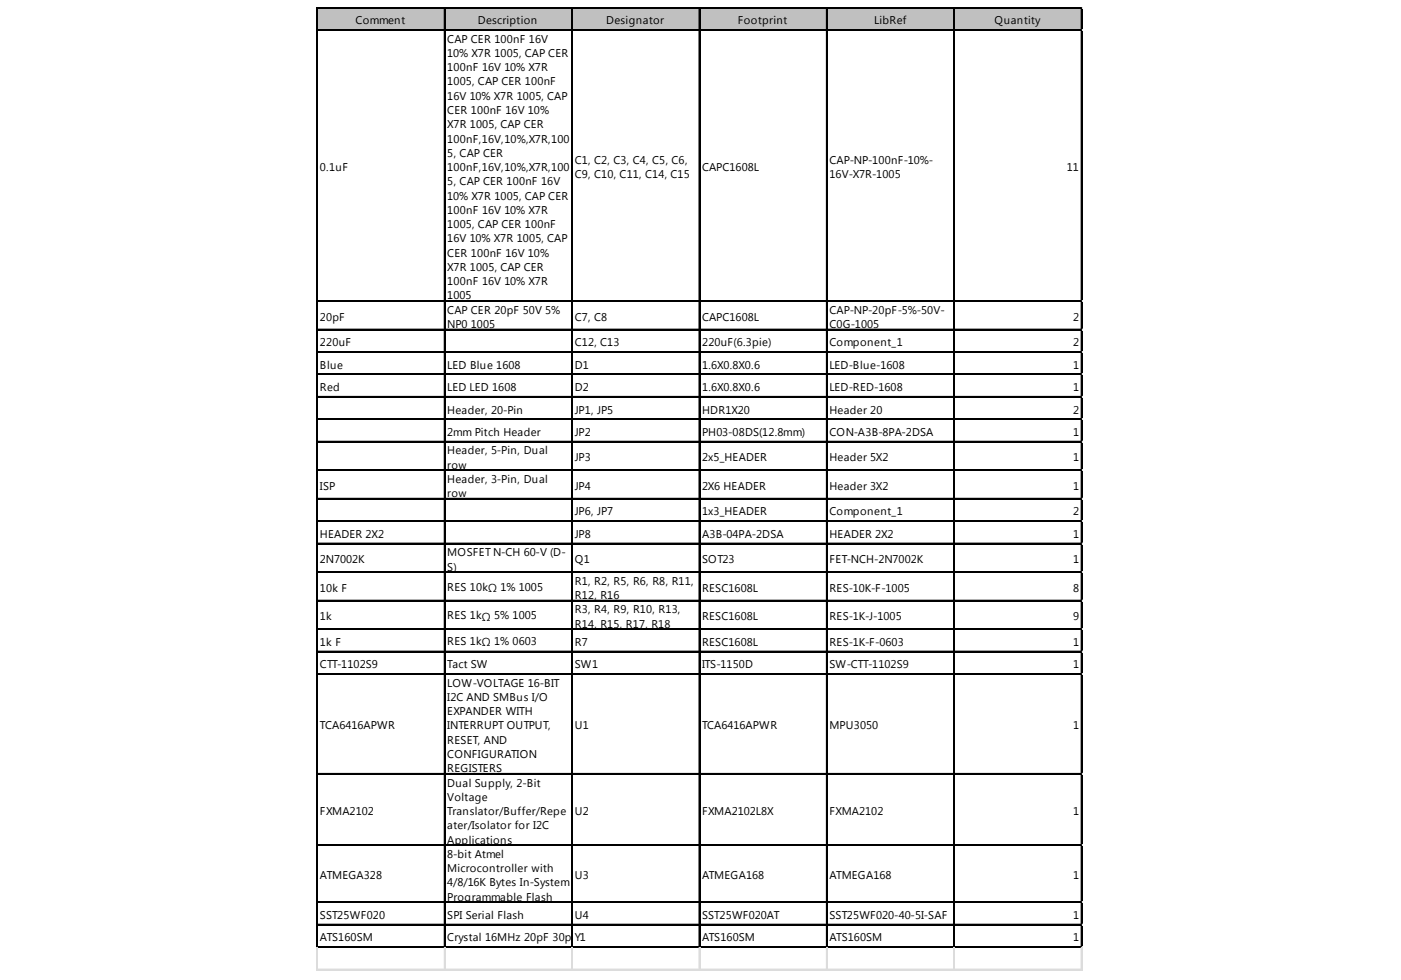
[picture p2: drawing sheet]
<svg xmlns="http://www.w3.org/2000/svg" width="289mm" height="202mm" viewBox="0 0 289 202" stroke-linecap="round" stroke-linejoin="round" font-family="sans-serif">
<defs><g id="words">
<g font-size="2.3">
<text x="73.3" y="5">Comment</text>
<text x="98.6" y="5">Description</text>
<text x="125" y="5">Designator</text>
<text x="152.1" y="5">Footprint</text>
<text x="180.3" y="5">LibRef</text>
<text x="205.1" y="5">Quantity</text>
<text x="92.2" y="8.8">CAP CER 100nF 16V</text>
<text x="92.2" y="11.7">10% X7R 1005, CAP CER</text>
<text x="92.2" y="14.7">100nF 16V 10% X7R</text>
<text x="92.2" y="17.6">1005, CAP CER 100nF</text>
<text x="92.2" y="20.6">16V 10% X7R 1005, CAP</text>
<text x="92.2" y="23.5">CER 100nF 16V 10%</text>
<text x="92.2" y="26.5">X7R 1005, CAP CER</text>
<text x="92.2" y="29.4">100nF,16V,10%,X7R,100</text>
<text x="66" y="35.3">0.1uF</text>
<text x="92.2" y="32.3">5, CAP CER</text>
<text x="92.2" y="35.3">100nF,16V,10%,X7R,100</text>
<text x="118.5" y="33.8">C1, C2, C3, C4, C5, C6,</text>
<text x="144.8" y="35.3">CAPC1608L</text>
<text x="171.1" y="33.8">CAP-NP-100nF-10%-</text>
<text x="220" y="35.3">11</text>
<text x="92.2" y="38.2">5, CAP CER 100nF 16V</text>
<text x="92.2" y="41.2">10% X7R 1005, CAP CER</text>
<text x="118.5" y="36.8">C9, C10, C11, C14, C15</text>
<text x="171.1" y="36.8">16V-X7R-1005</text>
<text x="92.2" y="44.1">100nF 16V 10% X7R</text>
<text x="92.2" y="47.1">1005, CAP CER 100nF</text>
<text x="92.2" y="50">16V 10% X7R 1005, CAP</text>
<text x="92.2" y="52.9">CER 100nF 16V 10%</text>
<text x="92.2" y="55.9">X7R 1005, CAP CER</text>
<text x="92.2" y="58.8">100nF 16V 10% X7R</text>
<text x="92.2" y="61.8">1005</text>
<text x="92.2" y="64.7">CAP CER 20pF 50V 5%</text>
<text x="171.1" y="64.7">CAP-NP-20pF-5%-50V-</text>
<text x="66" y="66.2">20pF</text>
<text x="66" y="71.4">220uF</text>
<text x="92.2" y="67.7">NP0 1005</text>
<text x="118.5" y="66.2">C7, C8</text>
<text x="118.5" y="71.4">C12, C13</text>
<text x="144.8" y="66.2">CAPC1608L</text>
<text x="144.8" y="71.4">220uF(6.3pie)</text>
<text x="171.1" y="67.7">C0G-1005</text>
<text x="171.1" y="71.4">Component_1</text>
<text x="221.3" y="66.2">2</text>
<text x="221.3" y="71.4">2</text>
<text x="66" y="76.1">Blue</text>
<text x="92.2" y="76.1">LED Blue 1608</text>
<text x="118.5" y="76.1">D1</text>
<text x="144.8" y="76.1">1.6X0.8X0.6</text>
<text x="171.1" y="76.1">LED-Blue-1608</text>
<text x="221.3" y="76.1">1</text>
<text x="66" y="80.7">Red</text>
<text x="92.2" y="80.7">LED LED 1608</text>
<text x="118.5" y="80.7">D2</text>
<text x="144.8" y="80.7">1.6X0.8X0.6</text>
<text x="171.1" y="80.7">LED-RED-1608</text>
<text x="221.3" y="80.7">1</text>
<text x="92.2" y="85.3">Header, 20-Pin</text>
<text x="92.2" y="89.9">2mm Pitch Header</text>
<text x="118.5" y="85.3">JP1, JP5</text>
<text x="118.5" y="89.9">JP2</text>
<text x="144.8" y="85.3">HDR1X20</text>
<text x="144.8" y="89.9">PH03-08DS(12.8mm)</text>
<text x="171.1" y="85.3">Header 20</text>
<text x="171.1" y="89.9">CON-A3B-8PA-2DSA</text>
<text x="221.3" y="85.3">2</text>
<text x="221.3" y="89.9">1</text>
<text x="92.2" y="93.7">Header, 5-Pin, Dual</text>
<text x="118.5" y="95.2">JP3</text>
<text x="144.8" y="95.2">2x5_HEADER</text>
<text x="171.1" y="95.2">Header 5X2</text>
<text x="221.3" y="95.2">1</text>
<text x="66" y="101.1">ISP</text>
<text x="92.2" y="96.7">row</text>
<text x="92.2" y="99.6">Header, 3-Pin, Dual</text>
<text x="118.5" y="101.1">JP4</text>
<text x="144.8" y="101.1">2X6 HEADER</text>
<text x="171.1" y="101.1">Header 3X2</text>
<text x="221.3" y="101.1">1</text>
<text x="92.2" y="102.5">row</text>
<text x="118.5" y="106.3">JP6, JP7</text>
<text x="144.8" y="106.3">1x3_HEADER</text>
<text x="171.1" y="106.3">Component_1</text>
<text x="221.3" y="106.3">2</text>
<text x="66" y="111">HEADER 2X2</text>
<text x="118.5" y="111">JP8</text>
<text x="144.8" y="111">A3B-04PA-2DSA</text>
<text x="171.1" y="111">HEADER 2X2</text>
<text x="221.3" y="111">1</text>
<text x="66" y="116.2">2N7002K</text>
<text x="92.2" y="114.7">MOSFET N-CH 60-V (D-</text>
<text x="92.2" y="117.7">S)</text>
<text x="118.5" y="116.2">Q1</text>
<text x="144.8" y="116.2">SOT23</text>
<text x="171.1" y="116.2">FET-NCH-2N7002K</text>
<text x="221.3" y="116.2">1</text>
<text x="66" y="122.1">10k F</text>
<text x="92.2" y="121.9">RES 10kΩ 1% 1005</text>
<text x="118.5" y="120.6">R1, R2, R5, R6, R8, R11,</text>
<text x="118.5" y="123.6">R12, R16</text>
<text x="144.8" y="122.1">RESC1608L</text>
<text x="171.1" y="122.1">RES-10K-F-1005</text>
<text x="221.3" y="122.1">8</text>
<text x="66" y="128">1k</text>
<text x="92.2" y="127.8">RES 1kΩ 5% 1005</text>
<text x="118.5" y="126.5">R3, R4, R9, R10, R13,</text>
<text x="118.5" y="129.4">R14, R15, R17, R18</text>
<text x="144.8" y="128">RESC1608L</text>
<text x="171.1" y="128">RES-1K-J-1005</text>
<text x="221.3" y="128">9</text>
<text x="66" y="133.2">1k F</text>
<text x="66" y="137.9">CTT-1102S9</text>
<text x="92.2" y="133">RES 1kΩ 1% 0603</text>
<text x="92.2" y="137.9">Tact SW</text>
<text x="118.5" y="133.2">R7</text>
<text x="118.5" y="137.9">SW1</text>
<text x="144.8" y="133.2">RESC1608L</text>
<text x="144.8" y="137.9">ITS-1150D</text>
<text x="171.1" y="133.2">RES-1K-F-0603</text>
<text x="171.1" y="137.9">SW-CTT-1102S9</text>
<text x="221.3" y="133.2">1</text>
<text x="221.3" y="137.9">1</text>
<text x="92.2" y="141.6">LOW-VOLTAGE 16-BIT</text>
<text x="92.2" y="144.6">I2C AND SMBus I/O</text>
<text x="92.2" y="147.5">EXPANDER WITH</text>
<text x="66" y="150.5">TCA6416APWR</text>
<text x="92.2" y="150.5">INTERRUPT OUTPUT,</text>
<text x="92.2" y="153.4">RESET, AND</text>
<text x="118.5" y="150.5">U1</text>
<text x="144.8" y="150.5">TCA6416APWR</text>
<text x="171.1" y="150.5">MPU3050</text>
<text x="221.3" y="150.5">1</text>
<text x="92.2" y="156.3">CONFIGURATION</text>
<text x="92.2" y="159.3">REGISTERS</text>
<text x="92.2" y="162.2">Dual Supply, 2-Bit</text>
<text x="92.2" y="165.2">Voltage</text>
<text x="66" y="168.1">FXMA2102</text>
<text x="92.2" y="168.1">Translator/Buffer/Repe</text>
<text x="92.2" y="171.1">ater/Isolator for I2C</text>
<text x="118.5" y="168.1">U2</text>
<text x="144.8" y="168.1">FXMA2102L8X</text>
<text x="171.1" y="168.1">FXMA2102</text>
<text x="221.3" y="168.1">1</text>
<text x="92.2" y="174">Applications</text>
<text x="92.2" y="176.9">8-bit Atmel</text>
<text x="92.2" y="179.9">Microcontroller with</text>
<text x="66" y="181.4">ATMEGA328</text>
<text x="92.2" y="182.8">4/8/16K Bytes In-System</text>
<text x="92.2" y="185.8">Programmable Flash</text>
<text x="118.5" y="181.4">U3</text>
<text x="144.8" y="181.4">ATMEGA168</text>
<text x="171.1" y="181.4">ATMEGA168</text>
<text x="221.3" y="181.4">1</text>
<text x="66" y="189.6">SST25WF020</text>
<text x="92.2" y="189.6">SPI Serial Flash</text>
<text x="118.5" y="189.6">U4</text>
<text x="144.8" y="189.6">SST25WF020AT</text>
<text x="171.1" y="189.6">SST25WF020-40-5I-SAF</text>
<text x="221.3" y="189.6">1</text>
<text x="66" y="194.2">ATS160SM</text>
<text x="92.2" y="194.2">Crystal 16MHz 20pF 30p</text>
<text x="117.9" y="194.2">pYm</text>
<text x="119.6" y="194.2">1</text>
<text x="144.8" y="194.2">ATS160SM</text>
<text x="171.1" y="194.2">ATS160SM</text>
<text x="221.3" y="194.2">1</text>
</g>
</g></defs>
<path d="M65.5 1.6h157.7v4.7h-157.7z" fill="#c0c0c0"/>
<g fill="none" stroke="#000" stroke-width=".21">
<path d="M65.3 1.5v194M65.5 1.5v194M65.6 1.5h157.6M65.6 1.6h157.6M65.6 6.1h157.6M65.6 6.2h157.6M91.6 1.7v193.8M91.7 1.7v193.8M117.9 1.7v193.8M118 1.7v193.8M144.2 1.7v193.8M144.3 1.7v193.8"/>
<path d="M170.4 1.7v193.8M170.5 1.7v193.8M196.7 1.7v193.8M196.8 1.7v193.8M223 1.7v193.8M223.1 1.7v193.8M65.6 62h157.6M65.6 62.1h157.6M65.6 67.9h157.6M65.6 68h157.6M65.6 72.5h157.6M65.6 72.6h157.6"/>
<path d="M65.6 77.1h157.6M65.6 77.2h157.6M65.6 81.8h157.6M65.6 81.9h157.6M65.6 86.4h157.6M65.6 86.5h157.6M65.6 91h157.6M65.6 91.1h157.6M65.6 96.9h157.6M65.6 97h157.6M65.6 102.8h157.6M65.6 102.9h157.6"/>
<path d="M65.6 107.4h157.6M65.6 107.5h157.6M65.6 112h157.6M65.6 112.1h157.6M65.6 117.9h157.6M65.6 118h157.6M65.6 123.8h157.6M65.6 123.9h157.6M65.6 129.7h157.6M65.6 129.8h157.6M65.6 134.3h157.6M65.6 134.4h157.6"/>
<path d="M65.6 138.9h157.6M65.6 139h157.6M65.6 159.5h157.6M65.6 159.6h157.6M65.6 174.2h157.6M65.6 174.3h157.6M65.6 186h157.6M65.6 186.1h157.6M65.6 190.6h157.6M65.6 190.7h157.6M65.6 195.3h157.6M65.6 195.4h157.6"/>
</g>
<g fill="none" stroke="#dadcdd" stroke-width=".21">
<path d="M223.2 1.5h.1M65.3 195.5v4.6M65.5 195.5v4.6M91.6 195.5v4.6M91.7 195.5v4.6M117.9 195.5v4.6M118 195.5v4.6M144.2 195.5v4.6M144.3 195.5v4.6M170.4 195.5v4.6M170.5 195.5v4.6M196.7 195.5v4.6"/>
<path d="M196.8 195.5v4.6M223 195.5v4.6M223.1 195.5v4.6"/>
</g>
<path d="M223.2 1.5v.2z" fill="#dadcdd"/>
<path d="M223.2 6.1h.1" fill="none" stroke="#dadcdd" stroke-width=".21"/>
<path d="M223.2 6.1v.2z" fill="#dadcdd"/>
<path d="M223.2 62h.1" fill="none" stroke="#dadcdd" stroke-width=".21"/>
<path d="M223.2 62v.2z" fill="#dadcdd"/>
<path d="M223.2 67.9h.1" fill="none" stroke="#dadcdd" stroke-width=".21"/>
<path d="M223.2 67.9v.2z" fill="#dadcdd"/>
<path d="M223.2 72.5h.1" fill="none" stroke="#dadcdd" stroke-width=".21"/>
<path d="M223.2 72.5v.2z" fill="#dadcdd"/>
<path d="M223.2 77.1h.1" fill="none" stroke="#dadcdd" stroke-width=".21"/>
<path d="M223.2 77.1v.2z" fill="#dadcdd"/>
<path d="M223.2 81.8h.1" fill="none" stroke="#dadcdd" stroke-width=".21"/>
<path d="M223.2 81.8v.2z" fill="#dadcdd"/>
<path d="M223.2 86.4h.1" fill="none" stroke="#dadcdd" stroke-width=".21"/>
<path d="M223.2 86.4v.2z" fill="#dadcdd"/>
<path d="M223.2 91h.1" fill="none" stroke="#dadcdd" stroke-width=".21"/>
<path d="M223.2 91v.2z" fill="#dadcdd"/>
<path d="M223.2 96.9h.1" fill="none" stroke="#dadcdd" stroke-width=".21"/>
<path d="M223.2 96.9v.2z" fill="#dadcdd"/>
<path d="M223.2 102.8h.1" fill="none" stroke="#dadcdd" stroke-width=".21"/>
<path d="M223.2 102.8v.2z" fill="#dadcdd"/>
<path d="M223.2 107.4h.1" fill="none" stroke="#dadcdd" stroke-width=".21"/>
<path d="M223.2 107.4v.2z" fill="#dadcdd"/>
<path d="M223.2 112h.1" fill="none" stroke="#dadcdd" stroke-width=".21"/>
<path d="M223.2 112v.2z" fill="#dadcdd"/>
<path d="M223.2 117.9h.1" fill="none" stroke="#dadcdd" stroke-width=".21"/>
<path d="M223.2 117.9v.2z" fill="#dadcdd"/>
<path d="M223.2 123.8h.1" fill="none" stroke="#dadcdd" stroke-width=".21"/>
<path d="M223.2 123.8v.2z" fill="#dadcdd"/>
<path d="M223.2 129.7h.1" fill="none" stroke="#dadcdd" stroke-width=".21"/>
<path d="M223.2 129.7v.2z" fill="#dadcdd"/>
<path d="M223.2 134.3h.1" fill="none" stroke="#dadcdd" stroke-width=".21"/>
<path d="M223.2 134.3v.2z" fill="#dadcdd"/>
<path d="M223.2 138.9h.1" fill="none" stroke="#dadcdd" stroke-width=".21"/>
<path d="M223.2 138.9v.2z" fill="#dadcdd"/>
<path d="M223.2 159.5h.1" fill="none" stroke="#dadcdd" stroke-width=".21"/>
<path d="M223.2 159.5v.2z" fill="#dadcdd"/>
<path d="M223.2 174.2h.1" fill="none" stroke="#dadcdd" stroke-width=".21"/>
<path d="M223.2 174.2v.3z" fill="#dadcdd"/>
<path d="M223.2 186h.1" fill="none" stroke="#dadcdd" stroke-width=".21"/>
<path d="M223.2 186v.2z" fill="#dadcdd"/>
<path d="M223.2 190.6h.1" fill="none" stroke="#dadcdd" stroke-width=".21"/>
<path d="M223.2 190.6v.2z" fill="#dadcdd"/>
<path d="M223.2 195.3h.1" fill="none" stroke="#dadcdd" stroke-width=".21"/>
<path d="M223.2 195.3v.2z" fill="#dadcdd"/>
<path d="M65.3 199.9h157.9M65.3 200h157.9" fill="none" stroke="#dadcdd" stroke-width=".21"/>
<use href="#words"/>
</svg>
